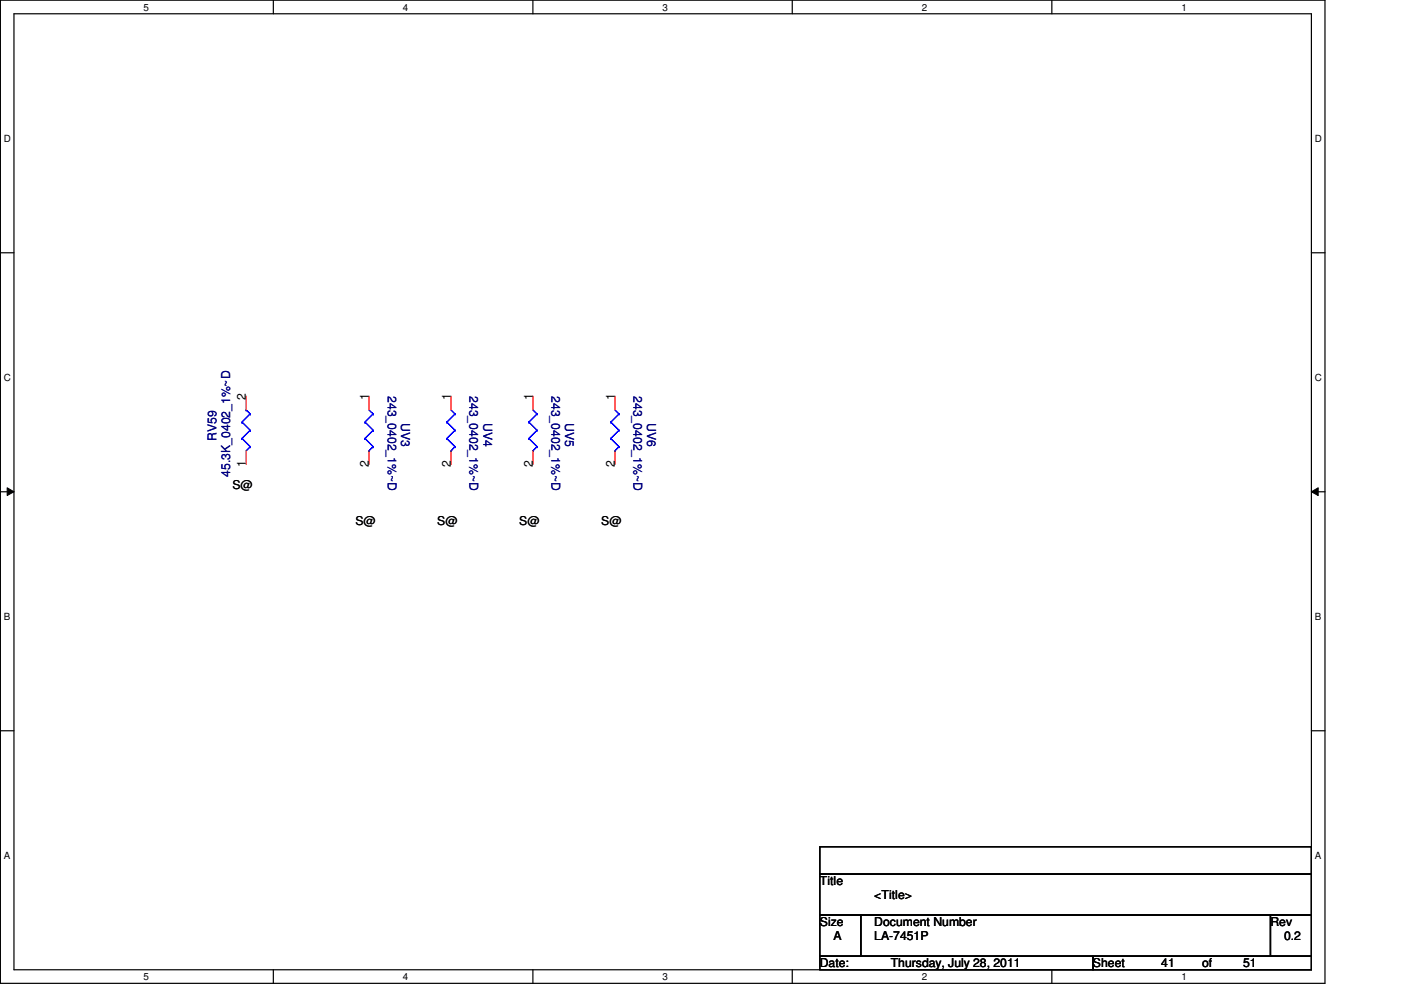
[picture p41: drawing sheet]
<svg xmlns="http://www.w3.org/2000/svg" width="297mm" height="210mm" viewBox="0 0 297 210" stroke-linecap="round" stroke-linejoin="round" font-family="sans-serif">
<defs><g id="words">
<g font-size="2.6" fill="#000080">
<text x="82.2" y="84" transform="rotate(90 82.2 84)">243_0402_1%~D</text>
<text x="99.6" y="84" transform="rotate(90 99.6 84)">243_0402_1%~D</text>
<text x="117" y="84" transform="rotate(90 117 84)">243_0402_1%~D</text>
<text x="134.3" y="84" transform="rotate(90 134.3 84)">243_0402_1%~D</text>
<text x="85.1" y="89.8" transform="rotate(90 85.1 89.8)">UV3</text>
<text x="102.5" y="89.8" transform="rotate(90 102.5 89.8)">UV4</text>
<text x="119.8" y="89.8" transform="rotate(90 119.8 89.8)">UV5</text>
<text x="137.2" y="89.8" transform="rotate(90 137.2 89.8)">UV6</text>
<text x="45.9" y="93.6" transform="rotate(-90 45.9 93.6)">RV59</text>
<text x="48.8" y="101.1" transform="rotate(-90 48.8 101.1)">45.3K_0402_1%~D</text>
</g>
<g font-size="2.6">
<text x="52.2" y="84.9" transform="rotate(-90 52.2 84.9)">2</text>
<text x="78.2" y="84.9" transform="rotate(-90 78.2 84.9)">1</text>
<text x="95.6" y="84.9" transform="rotate(-90 95.6 84.9)">1</text>
<text x="112.9" y="84.9" transform="rotate(-90 112.9 84.9)">1</text>
<text x="130.3" y="84.9" transform="rotate(-90 130.3 84.9)">1</text>
<text x="52.2" y="99.1" transform="rotate(-90 52.2 99.1)">1</text>
<text x="78.2" y="99.1" transform="rotate(-90 78.2 99.1)">2</text>
<text x="95.6" y="99.1" transform="rotate(-90 95.6 99.1)">2</text>
<text x="112.9" y="99.1" transform="rotate(-90 112.9 99.1)">2</text>
<text x="130.3" y="99.1" transform="rotate(-90 130.3 99.1)">2</text>
<text x="49.3" y="103.7">S@</text>
<text x="75.4" y="111.2">S@</text>
<text x="92.7" y="111.2">S@</text>
<text x="110.1" y="111.2">S@</text>
<text x="127.5" y="111.2">S@</text>
<text x="173.8" y="187.7">Title</text>
<text x="185.4" y="190.6">&lt;Title&gt;</text>
<text x="173.8" y="196.3">Size</text>
<text x="185.4" y="196.3">Document Number</text>
<text x="269.4" y="196.3">Rev</text>
<text x="176.7" y="199.3">A</text>
<text x="185.4" y="199.3">LA-7451P</text>
<text x="272.2" y="199.3">0.2</text>
<text x="173.8" y="205.1">Date:</text>
<text x="188.8" y="205.1">Thursday, July 28, 2011</text>
<text x="231.7" y="205.1">Sheet</text>
<text x="246.2" y="205.1">41</text>
<text x="254.9" y="205.1">of</text>
<text x="263.6" y="205.1">51</text>
</g>
<g font-size="2.1">
<text x="30.4" y="2.2">5</text>
<text x="85.4" y="2.2">4</text>
<text x="140.5" y="2.2">3</text>
<text x="195.4" y="2.2">2</text>
<text x="250.5" y="2.2">1</text>
<text x=".8" y="30.1">D</text>
<text x="278.8" y="30.1">D</text>
<text x=".8" y="80.8">C</text>
<text x="278.8" y="80.8">C</text>
<text x=".8" y="131.5">B</text>
<text x="278.8" y="131.5">B</text>
<text x=".8" y="182.2">A</text>
<text x="278.8" y="182.2">A</text>
<text x="30.4" y="207.8">5</text>
<text x="85.4" y="207.8">4</text>
<text x="140.5" y="207.8">3</text>
<text x="195.4" y="207.8">2</text>
<text x="250.5" y="207.8">1</text>
</g>
</g></defs>
<path d="M.1 0h280.8v208.5h-280.8zM3 2.9h275v202.7h-275z" fill="none" stroke="#000" stroke-width=".25"/>
<g fill="#fff">
<path d="M30.4 .3h1.2v2.4h-1.2z"/>
<path d="M30.4 205.9h1.2v2.3h-1.2z"/>
</g>
<path d="M58 0v2.9M58 205.6v2.9" fill="none" stroke="#000" stroke-width=".25"/>
<g fill="#fff">
<path d="M85.4 .3h1.2v2.4h-1.2z"/>
<path d="M85.4 205.9h1.2v2.3h-1.2z"/>
</g>
<path d="M113 0v2.9M113 205.6v2.9" fill="none" stroke="#000" stroke-width=".25"/>
<g fill="#fff">
<path d="M140.5 .3h1.1v2.4h-1.1z"/>
<path d="M140.5 205.9h1.1v2.3h-1.1z"/>
</g>
<path d="M168 0v2.9M168 205.6v2.9" fill="none" stroke="#000" stroke-width=".25"/>
<g fill="#fff">
<path d="M195.4 .3h1.2v2.4h-1.2z"/>
<path d="M195.4 205.9h1.2v2.3h-1.2z"/>
</g>
<path d="M223 0v2.9M223 205.6v2.9" fill="none" stroke="#000" stroke-width=".25"/>
<g fill="#fff">
<path d="M250.5 .3h1.1v2.4h-1.1z"/>
<path d="M250.5 205.9h1.1v2.3h-1.1z"/>
<path d="M.8 28.2h1.5v2.4h-1.5z"/>
<path d="M278.8 28.2h1.4v2.4h-1.4z"/>
<path d="M.8 78.9h1.5v2.3h-1.5z"/>
<path d="M278.8 78.9h1.4v2.3h-1.4z"/>
</g>
<path d="M.1 53.6h2.9M278 53.6h2.9" fill="none" stroke="#000" stroke-width=".25"/>
<g fill="#fff">
<path d="M.8 129.6h1.4v2.3h-1.4z"/>
<path d="M278.8 129.6h1.3v2.3h-1.3z"/>
</g>
<path d="M.1 104.3h2.9M278 104.3h2.9" fill="none" stroke="#000" stroke-width=".25"/>
<path d="M1.5 103.4l1.5 .9-1.5 .8zM278 104.3l1.5-.9v1.7z" fill="#000"/>
<path d="M1.5 103.4l1.5 .9-1.5 .8zM278 104.3l1.5-.9v1.7z" fill="none" stroke="#000" stroke-width=".21"/>
<g fill="#fff">
<path d="M.8 180.3h1.4v2.3h-1.4z"/>
<path d="M278.8 180.3h1.3v2.3h-1.3z"/>
</g>
<path d="M.1 154.9h2.9M278 154.9h2.9M173.8 179.5h104.2v5.8h-104.2zM173.8 185.3h104.2v8.7h-104.2zM173.8 194h8.7v8.7h-8.7zM182.5 194h86.9v8.7h-86.9zM269.4 194h8.6v8.7h-8.6zM173.8 202.7h57.9v2.9h-57.9zM231.7 202.7h46.3v2.9h-46.3z" fill="none" stroke="#000" stroke-width=".25"/>
<g fill="none" stroke="#00f" stroke-width=".25">
<path d="M51.3 93h.1M51.3 89.5h.1M51.3 93l1.7 1.7M51.3 89.5l1.7 1.7M52.2 86.9h.1M52.2 86.9l.8 .9M53 94.7h.1M53 91.2h.1M53 87.8h.1M53 94.7l-.8 .9M53 91.2l-1.7 1.8M53 87.8l-1.7 1.7"/>
<path d="M77.4 89.5h.1M77.4 93h.1M77.4 89.5l1.7 1.7M77.4 93l1.7 1.7M78.2 95.6h.1M78.2 86.9l.9 .9M79.1 87.8h.1M79.1 91.2h.1M79.1 94.7h.1M79.1 87.8l-1.7 1.7M79.1 91.2l-1.7 1.8M79.1 94.7l-.9 .9"/>
<path d="M94.7 89.5h.1M94.7 93h.1M94.7 89.5l1.8 1.7M94.7 93l1.8 1.7M95.6 95.6h.1M95.6 86.9l.9 .9M96.5 87.8h.1M96.5 91.2h.1M96.5 94.7h.1M96.5 87.8l-1.8 1.7M96.5 91.2l-1.8 1.8M96.5 94.7l-.9 .9"/>
<path d="M112.1 89.5h.1M112.1 93h.1M112.1 89.5l1.8 1.7M112.1 93l1.8 1.7M113 95.6h.1M113 86.9l.9 .9M113.9 87.8h.1M113.9 91.2h.1M113.9 94.7h.1M113.9 87.8l-1.8 1.7M113.9 91.2l-1.8 1.8M113.9 94.7l-.9 .9"/>
<path d="M129.5 89.5h.1M129.5 93h.1M129.5 89.5l1.7 1.7M129.5 93l1.7 1.7M130.4 95.6h.1M130.4 86.9l.8 .9M131.2 87.8h.1M131.2 91.2h.1M131.2 94.7h.1M131.2 87.8l-1.7 1.7M131.2 91.2l-1.7 1.8M131.2 94.7l-.8 .9"/>
</g>
<path d="M52.2 84v2.9M52.2 95.6v2.9M78.2 84v2.9M78.2 95.6v2.9M95.6 84v2.9M95.6 95.6v2.9M113 84v2.9M113 95.6v2.9M130.4 84v2.9M130.4 95.6v2.9" fill="none" stroke="#f00" stroke-width=".25"/>
<use href="#words"/>
</svg>
